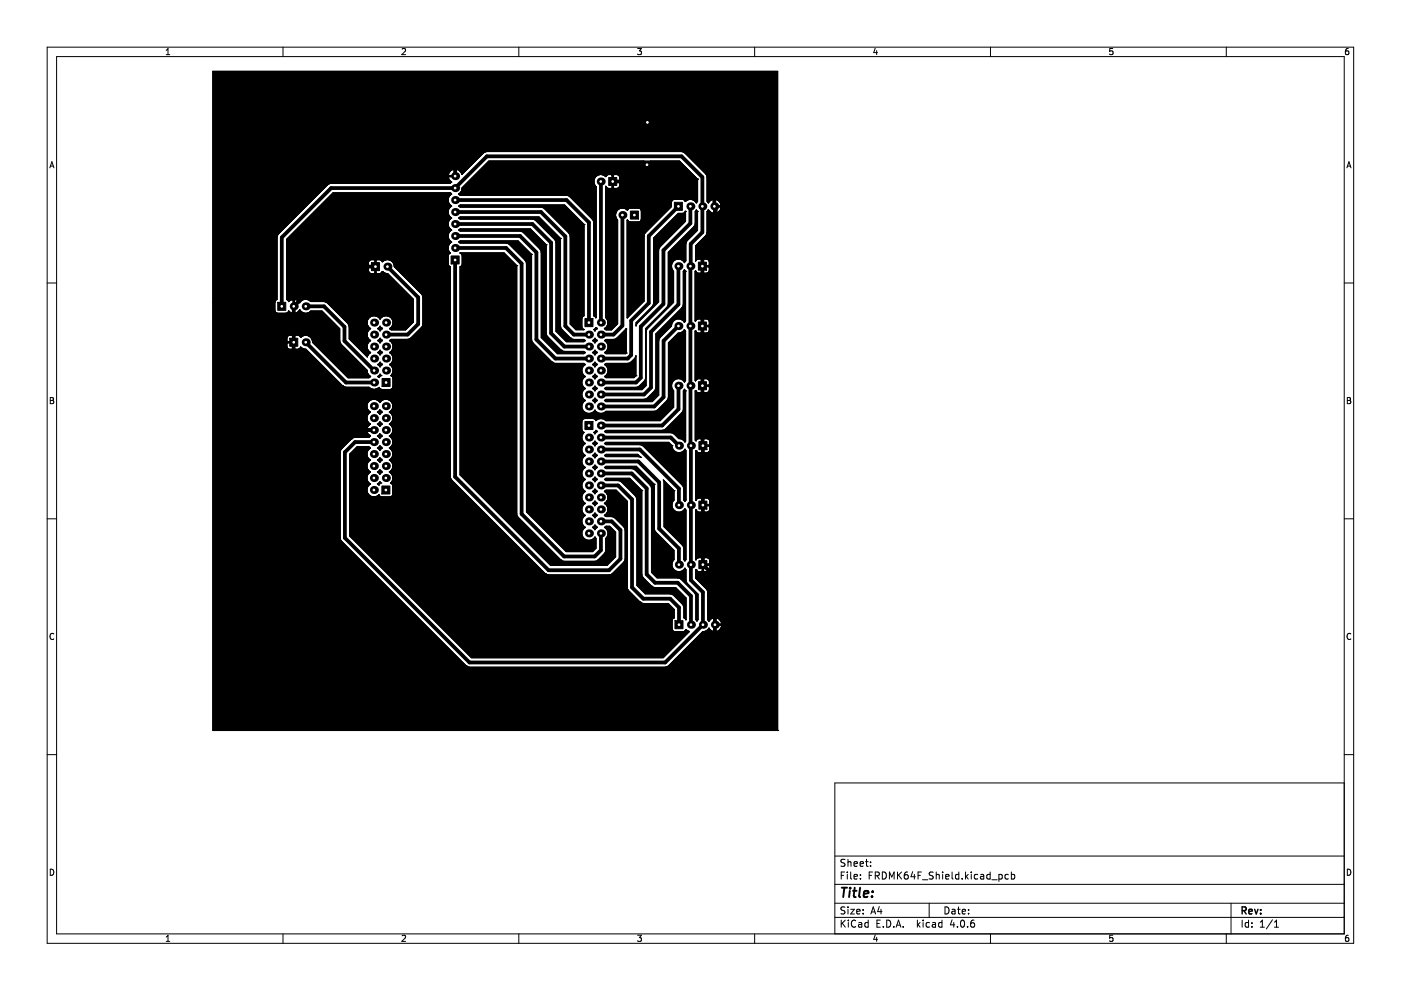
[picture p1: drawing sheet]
<svg xmlns="http://www.w3.org/2000/svg" width="297mm" height="210mm" viewBox="0 0 297 210" stroke-linecap="round" stroke-linejoin="round" font-family="sans-serif">
<g fill="none" stroke="#000" stroke-width=".21">
<path d="M10 10h277v190h-277zM12 12h273v186h-273zM35.2 11.6h.8M35.2 10.7l.4-.4v1.3M60 10v2M85.2 10.4l.5-.1 .3 .4-.8 .9h.8M110 10v2M135.2 10.3h.8l-.4 .5 .3 .1v.6l-.2 .1-.5-.1M160 10v2M185.6 10.2l-.4 1h.9M185.9 10.7v.9M210 10v2"/>
<path d="M235.9 10.3h-.6l-.1 .6 .7-.1v.7l-.2 .1-.5-.1M260 10v2M285.9 10.3l-.4 .1-.2 .2-.1 .7 .3 .3 .4-.1v-.7h-.4l-.3 .2M10.6 35.6l.4-1.3 .4 1.3M10.7 35.2h.6M285.6 35.6l.4-1.3 .4 1.3M285.7 35.2h.6M10 60h2M126.9 70.4l.2 .3M285 60h2M10.7 84.3h.4l.2 .2-.2 .4 .2 .1 .1 .3-.2 .3h-.5zM10.7 84.9h.4"/>
<path d="M285.7 84.3h.4l.2 .2-.2 .4 .2 .1 .1 .3-.2 .3h-.5zM285.7 84.9h.4M10 110h2M285 110h2M11.4 134.4a.58 .58 0 0 0-.8 .5 .58 .58 0 0 0 .8 .6M286.4 134.4a.58 .58 0 0 0-.8 .5 .58 .58 0 0 0 .8 .6M10 160h2M285 166h-108v32M285 160h2M10.7 184.3a.66 .66 0 0 1 .7 .6 .66 .66 0 0 1-.7 .7zM35.2 198.7l.4-.4v1.3M35.2 199.6h.8"/>
<path d="M60 198v2M85.2 198.4l.5-.1 .3 .4-.8 .9h.8M110 198v2M135.2 198.3h.8l-.4 .5 .3 .1v.6l-.2 .1-.5-.1M160 198v2M177 194.5h108M177 191.5h108M177 187.5h108M177 181.5h108M178.4 195.1v1.5M178.4 185.6h.5M178.6 195.7l.6 .9"/>
<path d="M179.1 184.9h-.7v1.5M179.1 192.4l-.5-.1-.2 .1v.5l.6 .2 .1 .4-.2 .3-.6-.1M179.1 182.3l-.5-.1-.2 .1v.5l.6 .2 .1 .4-.2 .3-.6-.1M179.2 195.1l-.8 .8M179.6 184.9v.1M179.6 185.4v1M179.8 182.2v1.5M179.8 192.3v.1M179.8 192.8v1M179.8 182.8l.2-.1 .4 .1v.9M179.9 195.1v.1M179.9 195.6v1"/>
<path d="M180.4 192.8h.7l-.7 1h.7M180.4 184.9v1.3l.2 .2M181.1 183.2l.7-.2-.1-.2-.4-.1-.2 .2v.7h.6M181.1 185.9l.7-.2-.1-.2-.4-.1-.2 .2v.7h.6M181.4 195.2a.71 .71 0 0 0-1 .5 .71 .71 0 0 0 .7 .9l.3-.2M181.6 193.3l.8-.2-.1-.2-.4-.1-.3 .2 .1 .7h.6M182.1 195.7h.5l.1 .9M182.4 183.2l.7-.2-.1-.2-.4-.1-.2 .2v.7h.6M182.4 186.2v.2M182.4 185.5v.1M182.7 195.9l-.5 .1-.2 .2 .2 .4 .5-.1M183 193.6v.2"/>
<path d="M183 192.9v.1M183.5 182.7h.6M183.7 182.2v1.3l.4 .2M184.1 195.7l-.5-.1-.2 .3 .1 .6h.6M184.1 195.1v1.5M184.3 185.6h.5M184.6 183.5v.2M184.6 182.8v.1M184.6 193.8l.5-1.5 .5 1.5M184.8 193.4h.7M185 184.9h-.7v1.5M185.6 198.2l-.4 1h.9"/>
<path d="M185.6 185.7l.7-.1 .1-.2v-.4l-.8-.1v1.5M185.9 198.7v.9M185.9 195.8h.5M185.9 185.7l.5 .7M186.4 192.2l-.3 1.1h.9M186.6 195.1h-.7v1.5h.7M186.8 192.8v1M187.1 184.9a.76 .76 0 0 1 .8 .7 .76 .76 0 0 1-.8 .8zM187.3 196.4v.2M188 195.1a.76 .76 0 0 1 .9 .7 .76 .76 0 0 1-.9 .8zM188.6 186.4v-1.5l.5 1.1 .5-1.1v1.5M189.5 196.4v.2"/>
<path d="M190 196.6l.5-1.5 .5 1.5M190.1 196.2h.8M190.3 184.9v1.5M190.5 185.5l.6 .9M191.1 184.9l-.8 .8M191.5 196.4v.2M192.4 184.9l-.4 .1a1.01 1.01 0 0 0 0 1.4l.5-.2 .1-.5-.3-.2h-.4l-.2 .2M193.5 184.8l-.4 1.1h1M193.9 185.4v1M194.5 195.1v1.5M194.6 196l.5 .6M194.6 185.6h.5"/>
<path d="M195.1 195.6l-.6 .6M195.4 184.9h-.8v1.5M195.6 186.5h1.1M195.7 195.1v.1M195.7 195.6v1M197 191.5v3M197.1 195.7l-.5-.1-.2 .3 .1 .6h.6M197.7 195.7h.6l.1 .9M197.9 185l-.6-.1-.3 .3 .1 .3 .7 .3v.4l-.2 .2-.6-.1M198.4 195.9l-.5 .1-.3 .2 .3 .4 .5-.1M198.5 185.5l.2-.1 .4 .1v.9M198.5 184.9v1.5"/>
<path d="M199.7 195.7l-.4-.1-.3 .3 .1 .6h.6M199.7 195.1v1.5M199.9 184.9v.1M199.9 185.4v1M200.4 192.3a.76 .76 0 0 1 .8 .7 .76 .76 0 0 1-.8 .8zM200.5 185.9l.7-.2-.1-.2-.4-.1-.2 .2 .1 .7h.5M201.9 192.9h.5l.1 .9M201.9 195l-.4 1.1h.9M201.9 184.9v1.3l.2 .2M202.2 195.6v1M202.5 193.1l-.5 .1-.2 .2 .2 .4 .5-.1M203 192.8h.6"/>
<path d="M203 196.4v.2M203.2 192.3v1.3l.4 .2M203.3 185.5l-.4-.1-.3 .3 .1 .6h.6M203.3 184.9v1.5M203.8 195.2l.2-.1a.8 .8 0 0 1 .5 .7 .8 .8 0 0 1-.5 .8l-.4-.6zM204 186.2v.2M204 193.3l.7-.2-.1-.2-.4-.1-.2 .2 .1 .7h.5M204.7 184.9v1.5M204.9 185.8l.4 .6M205.1 196.4v.2M205.3 185.4l-.6 .6M205.4 193.6v.2"/>
<path d="M205.4 192.9v.1M205.9 184.9v.1M205.9 185.4v1M206.5 195.1l-.4 .1a1.01 1.01 0 0 0 0 1.4l.5-.2v-.5l-.2-.2h-.5l-.1 .2M207.3 185.5l-.4-.1-.3 .3 .1 .6h.6M207.9 185.5h.6l.1 .9M208.6 185.7l-.5 .1-.2 .2 .2 .4 .5-.1M209.9 185.5l-.4-.1-.3 .3 .2 .6h.5M209.9 184.9v1.5M210 198v2M210.3 186.5h1.1M211.8 185.5l.4-.1 .3 .3-.1 .6h-.6"/>
<path d="M211.8 185.4v1.5M213.8 185.5l-.4-.1-.3 .3 .1 .6h.6M214.4 185.5l.5-.1 .2 .3-.1 .6h-.6M214.4 184.9v1.5M235.9 198.3h-.6l-.1 .6h.7v.6l-.2 .1-.5-.1M260 198v2M261 191.5v6.5M263.4 195.1v1.5M264.7 195.7l-.4-.1-.3 .3 .1 .6h.6M264.7 195.1v1.5M265.4 196.4v.2M265.4 195.7v.1"/>
<path d="M267.2 196.6h.9M267.2 195.5l.4-.4v1.5M269.8 195l-1.3 1.9M270.2 196.6h.9M270.2 195.5l.4-.4v1.5M285.7 184.3a.66 .66 0 0 1 .7 .6 .66 .66 0 0 1-.7 .7zM285.9 198.3l-.4 .1-.2 .2-.1 .7 .3 .3 .4-.1v-.6l-.4-.1-.3 .2"/>
</g>
<path d="M263.4 193.1l.7-.1 .1-.2-.1-.4-.7-.1v1.5M263.7 193.1l.5 .7M264.8 193.3l.7-.2-.1-.2-.4-.1-.2 .2 .1 .7h.5M266 192.8l.4 1 .3-1M267.3 193.6v.2M267.3 192.9v.1" fill="none" stroke="#000" stroke-width=".3"/>
<path d="M178.5 188.2h1.1M179 188.2l-.2 2M180.2 188.9l-.2 1.3M180.3 188.2l-.1 .2M180.8 188.9h.8M181.2 188.2l-.2 1.7 .1 .2 .3 .1M182.4 188.2l-.3 1.7 .3 .3M183.1 189.5l1-.1v-.4l-.6-.1-.3 .3v.9h.7M184.9 190v.2M185 189v.2" fill="none" stroke="#000" stroke-width=".4"/>
<g fill="none" stroke="#000" stroke-width=".8">
<path d="M96.5 37.3v-3.4l3.4-3.4h46.7l4.9 4.8v8.5l.2 .2v5.7l-2.8 2.8v41.9l.1 25.3 2.6 2.6v17l-6 5.9h-50.3l-26.9-26.8v-23l4.3-4.2M127.4 38.5v29.9M137.2 34.9l-3.6 3.6h-3.7M137.3 25.9l.1 4.6M79.6 56.5h-8.9l-8.4 8.4v15.9l10.3 10.4h6.7M82.1 56.5l6.6 6.5v5.7l-2.3 2.2h-4.5M96.5 55.1v46l19.8 19.8h12.8l2.4-2.4v-6.1l-1.8-1.9h-2.3M96.5 45h18.2l5.2 5.1v19l1.8 1.8h3.2M96.5 52.6h10.8l3.3 3.3v53.1l9 9h6.5l1.3-1.3v-3.6M96.5 50h13.8l3.4 3.5v18.5l4.1 4h7.1M96.5 47.5h16.4l3.9 4v19.2l2.9 2.8h5.2M96.5 42.4h23.6l4.8 4.8v21.2"/>
<path d="M132 45.6v23.5l-1.9 1.8h-2.7M143.8 43.8l-6.2 6.2v14.3l-3.8 3.7v7.3l-.7 .7h-5.7M143.8 56.4v8.1l-5.8 5.9v11.8l-1.4 1.4h-9.2M146.4 43.8v3.6l-5.7 5.7v11.3l-4.8 4.8v10.9l-1.1 1h-7.4M148.6 56.1l.3 .3M59.7 64.9v-14.6l10.5-10.4h26.3l6.7-6.8h41.3l4.4 4.5v11.7l-2.5 2.4v42.7l.1 28.6 2.5 2.6v6.9l-8 8h-41.5l-26.4-26.5v-18.1l2.2-2.2h4M64.8 64.9h3.9l4.3 4.4v3l6.3 6.3M64.8 72.6l8.6 8.5h5.9M143.8 69.1l-3.1 3.2v11.9l-2 2h-11.3M146.4 69.1h.1M127.4 97.8h7.9l4.5 4.5v9.8l4.1 4.2v3.4M127.4 95.3h8.2l8.3 8.3v3.5"/>
<path d="M127.4 92.8h14.8l1.8 1.7M143.9 81.8v5l-3.5 3.4h-13M146.4 81.8l.1 .1M148.9 81.8h.1M127.4 100.4h6.5l3.2 3.2v18.2l1.8 1.8h4.8l2.8 2.8v6.1M127.4 102.9h3.7l2.9 3v18.6l2.4 2.4h5.7l1.9 1.9v3.7M146.5 107.1h.1"/>
</g>
<g fill="#000" stroke="#000" stroke-width=".21">
<path d="M129.1 37.6h1.7v1.7h-1.7z" fill-rule="evenodd"/>
<path d="M98 39.8l5.7-5.6h32.8l-3.3 3.2h-1.8l-.2-.2-.4-.2h-1.7l-.5 .2-.2 .2a1.5 1.5 0 0 0-2.1 0 1.5 1.5 0 0 0 .1 2.2l-.1 27.8-.4-.5-.1-20.1-5-5.1-.7-.3h-22.5l-.4-.3a1.39 1.39 0 0 0 .8-1.3z" fill-rule="evenodd"/>
<path d="M78.8 55.7h1.7v1.7h-1.7z" fill-rule="evenodd"/>
<path d="M60.8 50.8l9.8-9.9h24.8l.3 .2a1.44 1.44 0 0 0 0 2.6 1.44 1.44 0 0 0 0 2.5 1.44 1.44 0 0 0 0 2.6 1.44 1.44 0 0 0 0 2.5 1.45 1.45 0 0 0-.2 2.4l-.3 .1-.2 .5v1.7l.2 .4 .3 .2v44.9l20.4 20.4h13.2l.8-.3 2.4-2.4 .3-.7-.1-6.5-2.1-2.2a2.65 2.65 0 0 0-1.9-.3l-.3-.2a1.44 1.44 0 0 0 0-2.6 1.44 1.44 0 0 0 0-2.5l.3-.2h2.1l2.4 2.3v18.6l3 3 5.7 .1 1.2 1.2v1.8l-.2 .1-.2 .5v1.7a.65 .65 0 0 0 .6 .6h1.9l.4-.4 .7 .4-5.5 5.5h-40.6l-25.8-25.8v-17.3l1.5-1.5h2.5l.3 .2a1.44 1.44 0 0 0 0 2.5 1.44 1.44 0 0 0 0 2.6 1.44 1.44 0 0 0 0 2.5 1.49 1.49 0 0 0-.4 2.2 1.49 1.49 0 0 0 2.3 .1l.1 .3 .5 .2h1.7a.65 .65 0 0 0 .6-.7v-1.9l-.5-.4a1.45 1.45 0 0 0-.2-2.3 1.44 1.44 0 0 0 0-2.6 1.44 1.44 0 0 0 0-2.5 1.44 1.44 0 0 0 0-2.5 1.44 1.44 0 0 0 0-2.6 1.44 1.44 0 0 0 0-2.5 1.48 1.48 0 0 0 .3-2.4 1.48 1.48 0 0 0-2.4 .3 1.48 1.48 0 0 0-2.3-.2 1.48 1.48 0 0 0 .3 2.3 1.44 1.44 0 0 0 0 2.5l-.3 .3h-5.1l-9.8-9.8v-6.4l.4-.4 .6 .4 .6 .1 8.1 8 5.2 .1a1.55 1.55 0 0 0 2.2 0l.1 .2 .5 .2h1.7a.65 .65 0 0 0 .7-.6l-.1-2-.4-.4a1.45 1.45 0 0 0-.3-2.3 1.44 1.44 0 0 0 0-2.5 1.44 1.44 0 0 0 0-2.6l.3-.2 3.9-.1 2.6-2.5 .3-.7-.1-6.1-6-6a1.48 1.48 0 0 0-.9-1.5 1.48 1.48 0 0 0-1.6 .4l-.2-.3-.4-.2h-1.7l-.5 .2-.2 .3-7.8 .1-8 7.8-.6 .1-.5 .4-.4-.4z" fill-rule="evenodd"/>
<path d="M95.6 54.3h1.7v1.7h-1.7z" fill-rule="evenodd"/>
<path d="M133.7 44.7h1.7v1.7h-1.7z" fill-rule="evenodd"/>
<path d="M143.8 45.2h1.1l.4-.4v2.1l-5.6 5.8-.1 11.3-4.5 4.5-.2 .6v-.7l3.6-3.7 .1-14.2z" fill-rule="evenodd"/>
<path d="M143 42.9h1.7v1.7h-1.7z" fill-rule="evenodd"/>
<path d="M147.6 44.5l.3 .3v4l-2.4 2.5-.1 4-.3 .4a1.49 1.49 0 0 0-2.2-.4 1.49 1.49 0 0 0-.1 2.2v6.6l-5.7 5.9-.1 11.7-.9 .9h-7.6l-.3-.2 .3-.3h6.3a2.86 2.86 0 0 0 2.1-2v-10.4l4.5-4.5 .3-.8v-10.9l5.6-5.8 .1-2.9z" fill-rule="evenodd"/>
<path d="M98 39.8l5.7-5.6h40.4l3.8 3.8v4.7l-.3 .3a1.45 1.45 0 0 0-2.3-.3l-.2-.3-.4-.1h-1.7a.65 .65 0 0 0-.7 .6v.9l-5.7 5.8-.1 14.2-3.5 3.6v-20.7l.7 .4h1.7a.65 .65 0 0 0 .6-.7v-1.7a.65 .65 0 0 0-.6-.6h-2l-.4 .5a1.5 1.5 0 0 0-2.1-.1 1.5 1.5 0 0 0 0 2.2v21.9l-1.3 1.3h-1.1l-.3-.2a1.45 1.45 0 0 0 .2-2.4v-27.8l.5 .5h.7l.2-.2v-1.2h.2v1.2l.2 .2 .9-.1 .3-.4v-.7l-.2-.2h-1.4v-1.4h.2v1.2h1.2l.2-.2v-.7l-.3-.4-.9-.1-.4 .2-.2-.2h-.7l-.5 .4a1.5 1.5 0 0 0-2.1 0 1.5 1.5 0 0 0 .1 2.2l-.1 27.8-.4-.5-.1-20.1-5-5.1-.7-.3h-22.5l-.4-.3a1.39 1.39 0 0 0 .8-1.3z" fill-rule="evenodd"/>
<path d="M128.4 39.5l.2 .3 .5 .2h1.7l.4-.2 .2-.3 2.6-.1 3.9-3.7a1.03 1.03 0 0 0 0-1.5h6.2l3.8 3.8v4.7l-.3 .3a1.45 1.45 0 0 0-2.3-.3l-.2-.3-.4-.1h-1.7a.65 .65 0 0 0-.7 .6v.9l-5.7 5.8-.1 14.2-3.5 3.6v-20.7l.7 .4h1.7a.65 .65 0 0 0 .6-.7v-1.7a.65 .65 0 0 0-.6-.6h-2l-.4 .5a1.5 1.5 0 0 0-2.1-.1 1.5 1.5 0 0 0 0 2.2v21.9l-1.3 1.3h-1.1l-.3-.2a1.45 1.45 0 0 0 .2-2.4z" fill-rule="evenodd"/>
<path d="M150.2 44.5l.5 .5v4.2l-2.7 2.9-.1 2.9-.4 .3v-3.1l2.4-2.5 .1-4.9z" fill-rule="evenodd"/>
<path d="M148.1 55.6h1.7v1.7h-1.7z" fill-rule="evenodd"/>
<path d="M97.5 34.4l2.9-2.9h45.8l4.2 4.3v6.9l-.2 .3-.2-.3-.1-5.5-4.7-4.8-.7-.3h-41.3l-.7 .3-4.6 4.6-.4-.7z" fill-rule="evenodd"/>
<path d="M45.1 15.1h119.8v139.8h-119.8v-90.8h13.1v1.7a.65 .65 0 0 0 .7 .6h1.7l.6-.4v5.1l-.2 .2-.2 .4v1.7l.2 .5 .2 .1 .1 7.2 9.9 10-3.5 3.5-.3 .7 .1 23.4 27 27.1 .8 .3h50.7l6.5-6.5 .1-6.2a1.55 1.55 0 0 0 0-2.1v-9.1l-.3-.8-1.8-1.7v-1.2l-.4-.3v-9.7l.2-.2 .2-.5v-1.9l-.4-.4v-9.6l.4-.4v-2a.62 .62 0 0 0-.5-.6v-9.8l.2-.1 .2-.5v-1.7l-.2-.4-.2-.2v-9.7l.2-.2 .2-.4v-2l-.4-.3v-9.8l.2-.2 .2-.4v-1.9l-.4-.4v-2.1l2.7-2.8 .1-5.8a1.57 1.57 0 0 0-.3-1.6v-7.4l-.3-.7-5.2-5.1-8.6-.1v-3.4a1.07 1.07 0 0 0-1.2-1.1 1.07 1.07 0 0 0-.9 1.5v3l-36.7 .1-4.1 4v2.8a1.45 1.45 0 0 0 .2 2.3l-.3 .2-25.6 .1-11 11-.1 13.6-.3 .1-.2 .5h-13.1z" fill-rule="evenodd"/>
<path d="M58.9 64.1h1.7v1.7h-1.7z" fill-rule="evenodd"/>
<path d="M50.1 20.1h109.8v129.8h-109.8v-77h10.7v.6l.3 .5 .9 .1 .2-.2v-1.2h-1.2l-.2 .2h-10.7v-1.3h10.7v.7l.2 .1h1.2v-1.2l-.2-.1-.9 .1-.3 .4h-10.7v-7.5h8.1v1.7a.65 .65 0 0 0 .7 .6h1.9l.4-.5 .7 .5 .3-.1v-2.7h.2v2.7l.2 .1 .4-.2 .5-.5 .3 .3a1.47 1.47 0 0 0 2.1 0h2.4l3.7 3.7 .1 3 5.7 5.8a1.39 1.39 0 0 0 .8 1.3l-.4 .3h-4.4l-7.5-7.5a1.48 1.48 0 0 0-.9-1.4 1.48 1.48 0 0 0-1.7 .3l-.4-.4h-.7l-.2 .1v2.7l.2 .2h.7l.4-.5 .6 .4 .6 .1 7.7 7.7 .8 .3h4.8l.5 .4a1.58 1.58 0 0 0 1.7-.3l.1 .2 .5 .2h1.7l.5-.2 .2-.4v-1.7l-.2-.5-.3-.2a1.45 1.45 0 0 0-.3-2.3 1.44 1.44 0 0 0 0-2.5 1.44 1.44 0 0 0 0-2.6l.3-.2 3.9-.1 2.6-2.5 .3-.7-.1-6.1-6-6.1a1.48 1.48 0 0 0-.9-1.4 1.48 1.48 0 0 0-1.6 .4l-.5-.5h-.7l-.2 .2v2.7l.2 .1h.7l.5-.4 .5 .3 .6 .1 5.4 5.5v4.8l-1.6 1.6h-3.1l-.3-.2 .3-.2a1.49 1.49 0 0 0-.1-2.3 1.49 1.49 0 0 0-2.2 .4 1.48 1.48 0 0 0-2.3-.3 1.48 1.48 0 0 0 .3 2.4 1.44 1.44 0 0 0 0 2.5 1.44 1.44 0 0 0 0 2.6l-.4 .2-.3 .7-3.8-3.8-.1-3-4.6-4.7-.7-.3h-2.8a1.45 1.45 0 0 0-2.4 .3l-.5-.5-.4-.2-.2 .1a.86 .86 0 0 0-1.2 .4l-.4-.5v-6.7h17.3v.7l.3 .4 .9 .1 .2-.1v-1.2h-1.2l-.2 .1h-17.3v-1.2h17.3v.6l.2 .2h1.2v-1.2l-.2-.2-.9 .1-.3 .5h-17.3v-4.8l9.8-9.9h24.8l.3 .2-.3 .3a1.46 1.46 0 0 0 .3 2.3 1.44 1.44 0 0 0 0 2.5 1.44 1.44 0 0 0 0 2.6 1.44 1.44 0 0 0 0 2.5 1.45 1.45 0 0 0-.2 2.4l-.3 .1-.2 .5v1.7l.2 .4 .3 .2v44.9l20.4 20.4h13.2l.8-.3 2.4-2.4 .3-.7-.1-6.5-2.1-2.2a2.65 2.65 0 0 0-1.9-.3l-.3-.2 .3-.2a1.46 1.46 0 0 0-.3-2.4 1.44 1.44 0 0 0 0-2.5l.3-.2h2.1l2.4 2.3v18.6l3 3 5.7 .1 1.2 1.2v1.8l-.2 .1-.2 .5v1.7l.1 .5 .5 .1h1.7l.5-.1 .1-.3 .7 .4-5.5 5.5h-40.6l-25.8-25.8v-17.3l1.5-1.5h2.5l.3 .2-.3 .2a1.46 1.46 0 0 0 .3 2.3 1.44 1.44 0 0 0 0 2.6 1.44 1.44 0 0 0 0 2.5 1.49 1.49 0 0 0-.4 2.2 1.49 1.49 0 0 0 2.3 .1l.1 .3 .5 .2h1.7l.4-.2 .2-.5v-1.7l-.2-.4-.3-.2a1.45 1.45 0 0 0-.2-2.3 1.44 1.44 0 0 0 0-2.6 1.44 1.44 0 0 0 0-2.5 1.44 1.44 0 0 0 0-2.5 1.44 1.44 0 0 0 0-2.6 1.44 1.44 0 0 0 0-2.5 1.48 1.48 0 0 0 .3-2.4 1.48 1.48 0 0 0-2.4 .3 1.48 1.48 0 0 0-2.3-.2 1.48 1.48 0 0 0 .3 2.3 1.44 1.44 0 0 0 0 2.5l-.5 .5-.2 .4 .2 .3h1.4v.2h-1.4l-.2 .2 .2 .5 .5 .5-.3 .2-3.3 .1-2.7 2.7v18.9l26.9 27 41.9 .1 .8-.3 7.2-7.2a1.39 1.39 0 0 0 1.3-.8l.5 .5 .4 .2 .3-.1v-1.2h.2v1.2l.2 .1a1.12 1.12 0 0 0 1-1.3h-1.5l.1-1.5h.2v1.2h1.2l.1-.2a1.19 1.19 0 0 0-1.5-1l-.3-.1-.4 .2-.5 .5-.2-.3-.1-6.2-2.5-2.6v-1.8l.5 .4h.7l.2-.2v-1.2h.2v1.2l.2 .2 .9-.1 .3-.4v-.7l-.2-.2h-1.4v-1.4h.2v1.2h1.2l.2-.2v-.7l-.3-.4-.9-.1-.4 .2-.2-.2h-.7l-.5 .4v-10.4l.5 .4h.7l.2-.2v-1.2h.2v1.2l.2 .2 .9-.1 .3-.4v-.7l-.2-.2h-1.4v-1.4h.2v1.2h1.2l.2-.2v-.7l-.3-.4-.9-.1-.4 .2-.2-.2h-.7l-.5 .4v-10.4l.6 .4h.6l.2-.2v-1.2h.3v1.2l.1 .2 .9-.1 .3-.4v-.7l-.1-.2h-1.5v-1.4h.3v1.2h1.2l.1-.2v-.7l-.5-.5h-.7l-.1 .2-1.1-.2-.5 .5-.2-.2v-10.4l.6 .4h.6l.2-.2v-1.2h.3v1.2l.1 .2 .9-.1 .3-.4v-.7l-.1-.2h-1.5v-1.4h.3v1.2h1.2l.1-.2v-.7l-.5-.5h-.7l-.1 .2-1.1-.2-.6 .4v-10.5l.5 .4h.7l.2-.2v-1.2h.2v1.2l.2 .2 .9-.1 .3-.4v-.7l-.2-.2h-1.4v-1.4h.2v1.2h1.2l.2-.2v-.7l-.3-.4-.9-.1-.4 .2-.2-.2h-.7l-.5 .4v-10.5l.5 .4h.7l.2-.1v-1.2h.2v1.2l.2 .1 .9-.1 .3-.4v-.7l-.2-.1h-1.4v-1.5h.2v1.2h1.2l.2-.2v-.6l-.3-.5h-.9l-.4 .1-.2-.1h-.7l-.4 .4v-3.2l2.4-2.5 .1-4.9 .2-.3 .5 .5 .4 .2 .2-.1v-1.2h.3v1.2l.2 .1a1.12 1.12 0 0 0 1-1.3h-1.5v-1.5h.3v1.2h1.2l.1-.2a1.19 1.19 0 0 0-1.6-1l-.2-.1-.4 .2-.5 .5-.2-.3-.1-5.5-4.7-4.8-.7-.3h-41.3l-.7 .3-4.6 4.6-.5-.9-.5-.2-.3 .1v1.5h-1.4l-.1 .2 .1 .4 .6 .5-.4 .2-25.6 .1-11 11-.1 13.6-.3 .1-.2 .5h-8.1v-27.1h45l.1 .2h1.2v-1.2l-.3-.1-.5 .2-.5 .9h-45z" fill-rule="evenodd"/>
<path d="M61.4 71.7h1.7v1.7h-1.7z" fill-rule="evenodd"/>
<path d="M63.6 65.7a1.45 1.45 0 0 0 2.3 .3h2.4l3.7 3.7 .1 3 5.7 5.8a1.39 1.39 0 0 0 .8 1.3l-.4 .3h-4.4l-7.5-7.5a1.48 1.48 0 0 0-.9-1.4 1.48 1.48 0 0 0-1.7 .3l-.4-.4v-5.1z" fill-rule="evenodd"/>
<path d="M80.1 77.3l.5-.5 .5 .5-.5 .5z" fill-rule="evenodd"/>
<path d="M80.1 74.8l.5-.6 .5 .6-.5 .5z" fill-rule="evenodd"/>
<path d="M80.1 72.2l.5-.5 .5 .5-.5 .5z" fill-rule="evenodd"/>
<path d="M80.1 69.7l.5-.5 .5 .5-.5 .5z" fill-rule="evenodd"/>
<path d="M65.2 63.5l5.9-5.9h7l.2 .2 .5 .2h1.7l.4-.2 .2-.2 .5 .3 .6 .1 5.4 5.5v4.8l-1.6 1.6h-3.1l-.3-.2a1.48 1.48 0 0 0 .3-2.4 1.48 1.48 0 0 0-2.3 .3 1.48 1.48 0 0 0-2.3-.3 1.48 1.48 0 0 0 .3 2.4 1.44 1.44 0 0 0 0 2.5 1.44 1.44 0 0 0 0 2.6l-.4 .2-.3 .7-3.8-3.8-.1-3-4.6-4.7-.7-.3h-2.8z" fill-rule="evenodd"/>
<path d="M97.2 51.3l.4-.2h12.2l2.9 2.8 .1 18.5 4.6 4.6 6.4 .1 .3 .2a1.44 1.44 0 0 0 0 2.5 1.44 1.44 0 0 0 0 2.6 1.44 1.44 0 0 0 0 2.5 1.48 1.48 0 0 0-.3 2.3 1.48 1.48 0 0 0 2.3-.3 1.51 1.51 0 0 0 2.4 .3h10.2l.7-.3 2-2 .3-.7v-11.5l2.1-2.1a1.39 1.39 0 0 0 1.3-.7l.2 .3v10.5l-.2 .3a1.49 1.49 0 0 0-2.2-.4 1.49 1.49 0 0 0-.1 2.3v3.4l-2.8 2.9h-11.5a1.55 1.55 0 0 0-2.2 0l-.1-.3-.5-.2h-1.7a.65 .65 0 0 0-.6 .7v1.9l.4 .4a1.45 1.45 0 0 0 .3 2.3 1.44 1.44 0 0 0 0 2.6 1.44 1.44 0 0 0 0 2.5 1.44 1.44 0 0 0 0 2.6 1.44 1.44 0 0 0 0 2.5 1.44 1.44 0 0 0 0 2.5 1.44 1.44 0 0 0 0 2.6 1.44 1.44 0 0 0 0 2.5 1.48 1.48 0 0 0-.3 2.3 1.48 1.48 0 0 0 2.3-.3l.3 .4v2l-.7 .7h-5.7l-8.4-8.4-.1-53-3.8-3.9-10.1-.1z" fill-rule="evenodd"/>
<path d="M97.2 48.8l.4-.3h14.8l3.4 3.4 .1 19.2 3.4 3.3 4.5 .1 .3 .3-.3 .2h-5.6l-3.4-3.4v-18.1l-.3-.7-3.5-3.5-.7-.3h-12.7z" fill-rule="evenodd"/>
<path d="M97.2 46.2l.4-.2h16.7l4.5 4.6 .1 18.9 2.4 2.4 2.5 .1 .3 .2-.3 .2h-3.7l-2.2-2.2v-18.7l-.3-.8-4-3.9-.7-.3h-15.3z" fill-rule="evenodd"/>
<path d="M97.2 43.7l.4-.2h22.1l4.1 4.1v19.3l-.2 .2-.2 .5v1.7l.2 .4 .2 .2h-1.7l-1.2-1.2-.1-19-5.4-5.5-.7-.3h-17.1z" fill-rule="evenodd"/>
<path d="M124 67.6h1.7v1.7h-1.7z" fill-rule="evenodd"/>
<path d="M125.6 77.3l.5-.5 .6 .5-.6 .5z" fill-rule="evenodd"/>
<path d="M125.6 74.8l.5-.6 .6 .6-.6 .5z" fill-rule="evenodd"/>
<path d="M125.6 72.2l.5-.5 .6 .5-.6 .5z" fill-rule="evenodd"/>
<path d="M125.9 69.9l.4-.5 .4 .3-.6 .5z" fill-rule="evenodd"/>
<path d="M128.2 77.3l.3-.2h4.6a2.37 2.37 0 0 0 1.7-1.7v4.3l-.4 .4h-5.9l-.3-.3a1.44 1.44 0 0 0 0-2.5z" fill-rule="evenodd"/>
<path d="M128.2 72.2l.3-.2 2-.1 2.3-2.3v5.3l-.1 .1h-4.2l-.3-.2a1.44 1.44 0 0 0 0-2.6z" fill-rule="evenodd"/>
<path d="M145.1 57.2l.2 .3v10.5l-.2 .4a1.47 1.47 0 0 0-1.7-.7 1.47 1.47 0 0 0-1 1.4l-2.4 2.4-.3 .8v11.5l-1.4 1.3h-9.8l-.3-.2 .3-.2 8.4-.1 2.1-2 .1-11.8 5.7-5.9 .1-7.4z" fill-rule="evenodd"/>
<path d="M147.5 57.5l.4 .4v9.8l-.4 .4z" fill-rule="evenodd"/>
<path d="M148.1 68.3h1.7v1.7h-1.7z" fill-rule="evenodd"/>
<path d="M69.5 95.9l3.6-3.7h5.1l.3 .3-.3 .2-3.3 .1-2.7 2.7v18.9l26.9 27 41.9 .1 .8-.3 7.2-7.2a1.39 1.39 0 0 0 1.3-.8l.2 .3v5.3l-5.3 5.4h-49.5l-26.2-26.2z" fill-rule="evenodd"/>
<path d="M80 97.5l.5-.5 .6 .5-.6 .5z" fill-rule="evenodd"/>
<path d="M80 95l.5-.5 .6 .5-.6 .5z" fill-rule="evenodd"/>
<path d="M80 92.5l.5-.5 .6 .5-.6 .5z" fill-rule="evenodd"/>
<path d="M80 89.9l.5-.5 .6 .5-.6 .5z" fill-rule="evenodd"/>
<path d="M80 87.4l.5-.5 .6 .5-.6 .5z" fill-rule="evenodd"/>
<path d="M80.1 79.8l.5-.5 .2 .3-.4 .5z" fill-rule="evenodd"/>
<path d="M81 80.3h1.7v1.7h-1.7z" fill-rule="evenodd"/>
<path d="M124 89.4h1.7v1.7h-1.7z" fill-rule="evenodd"/>
<path d="M125.6 99.1l.5-.5 .6 .5-.6 .5z" fill-rule="evenodd"/>
<path d="M125.6 96.6l.5-.5 .6 .5-.6 .5z" fill-rule="evenodd"/>
<path d="M125.6 94l.5-.5 .6 .5-.6 .5z" fill-rule="evenodd"/>
<path d="M125.9 91.7l.4-.4 .4 .2-.6 .5z" fill-rule="evenodd"/>
<path d="M125.6 84.9l.5-.5 .6 .5-.6 .5z" fill-rule="evenodd"/>
<path d="M125.6 82.4l.5-.5 .6 .5-.6 .5z" fill-rule="evenodd"/>
<path d="M125.6 79.8l.5-.5 .6 .5-.6 .5z" fill-rule="evenodd"/>
<path d="M128.2 96.6l.3-.3h6.7l.6 .7-.5-.2h-6.8z" fill-rule="evenodd"/>
<path d="M128.2 94l.3-.2h13.3l.7 .7a1.47 1.47 0 0 0 1 1.4 1.47 1.47 0 0 0 1.7-.7l.2 .4v10.4l-.2 .3-.2-.3v-2.4l-.3-.7-8.3-8.3-.8-.3h-7.1z" fill-rule="evenodd"/>
<path d="M128.2 91.5l.3-.2 12.3-.1 4-4 .1-4.3 .2-.4 .3 .4v10.6l-.2 .2a1.39 1.39 0 0 0-1.3-.7l-.9-1-.8-.3h-13.7z" fill-rule="evenodd"/>
<path d="M147.5 70.2l.4 .4v9.7l-.4 .4z" fill-rule="evenodd"/>
<path d="M147.5 82.8l.4 .4v9.9l-.3 .4-.2-.2z" fill-rule="evenodd"/>
<path d="M148.1 80.9h1.7v1.7h-1.7z" fill-rule="evenodd"/>
<path d="M148.2 93.6h1.7v1.7h-1.7z" fill-rule="evenodd"/>
<path d="M80 100.1l.5-.5 .6 .5-.6 .5z" fill-rule="evenodd"/>
<path d="M80 102.6l.5-.5 .3 .3-.4 .4z" fill-rule="evenodd"/>
<path d="M81 103h1.7v1.7h-1.7z" fill-rule="evenodd"/>
<path d="M97.5 53.7l9.4-.1 2.7 2.7v53.1l9.6 9.5h7.3l1.9-1.8v-2.9a1.45 1.45 0 0 0-.2-2.4l.3-.2h.8l1.2 1.2v5.3l-1.8 1.8h-12l-19.2-19.2v-44.1l.3-.2 .2-.4v-1.7l-.2-.5z" fill-rule="evenodd"/>
<path d="M125.6 111.8l.5-.5 .6 .5-.6 .5z" fill-rule="evenodd"/>
<path d="M125.6 109.3l.5-.5 .6 .5-.6 .5z" fill-rule="evenodd"/>
<path d="M125.6 106.7l.5-.5 .6 .5-.6 .5z" fill-rule="evenodd"/>
<path d="M125.6 104.2l.5-.5 .6 .5-.6 .5z" fill-rule="evenodd"/>
<path d="M125.6 101.7l.5-.6 .6 .6-.6 .5z" fill-rule="evenodd"/>
<path d="M128.2 99.1l.3-.2h6.4l3.8 3.8 .1 9.8 4.1 4.2v1.9a1.49 1.49 0 0 0 .1 2.3 1.49 1.49 0 0 0 2.2-.4l.2 .3 .1 2.6 2.5 2.6v5.4l-.2 .3-.3-.3v-5l-.3-.8-3.1-3-4.8-.1-1.2-1.2v-18.1l-3.8-3.8-5.8-.1z" fill-rule="evenodd"/>
<path d="M140.6 101.8l2.3 2.2v2a1.49 1.49 0 0 0 .1 2.2 1.49 1.49 0 0 0 2.2-.4l.2 .4v10.4l-.2 .4-.2-.4-.1-2.7-4.1-4.2v-9.4z" fill-rule="evenodd"/>
<path d="M147.6 108.1l.4 .5v9.7l-.4 .4z" fill-rule="evenodd"/>
<path d="M147.6 95.5l.4 .4v9.7l-.4 .5z" fill-rule="evenodd"/>
<path d="M148.2 106.2h1.7v1.7h-1.7z" fill-rule="evenodd"/>
<path d="M128.2 101.7l.3-.3h5l2.6 2.6 .1 18.2 2.3 2.3 4.8 .1 2.2 2.2-.1 4.6-.4-.4-.1-2.6-2.1-2.2-.7-.3h-5.3l-1.8-1.8v-18.6l-3.6-3.5-2.9-.1z" fill-rule="evenodd"/>
<path d="M143.1 131.6h1.7v1.7h-1.7z" fill-rule="evenodd"/>
<path d="M147.6 120.8l.3 .4h1.2l1.4 1.5v8.7l-.2 .3-.2-.3-.1-6.2-2.5-2.6z" fill-rule="evenodd"/>
<path d="M148.2 118.9h1.7v1.7h-1.7z" fill-rule="evenodd"/>
<circle cx="137.2" cy="34.9" r=".3"/>
<circle cx="137.3" cy="25.9" r=".3"/>
</g>
<g fill="none" stroke="#000" stroke-width=".25">
<path d="M45.1 15.1h119.8v139.8h-119.8zM50.1 20.1h109.8v129.8h-109.8zM50.1 37h45M69.5 39.1h.1M69.5 39.1l-10.7 10.8-.1 13.6-.3 .1-.2 .5M95.4 38.8h-25.2l-.7 .3M95.4 38.8h.1M95.6 36.1l.5-.2 .3 .1v1.2h-1.2l-.1-.2zM96.4 37.5h.1M96.6 37.2h.1M97.9 37a1.12 1.12 0 0 0-1.3-1v1.5h-1.4l-.1 .2 .1 .4 .6 .5-.4 .2M98 39.8v.1"/>
<path d="M98 39.9l-.1 .5-.7 .7 .4 .3 22.9 .1 5.1 4.9M99.2 29.7l-3.7 3.8v2.8a1.45 1.45 0 0 0 .2 2.3M99.2 29.7h.1M102.5 32.4l-4.6 4.6M102.5 32.4l.7-.3h41.3l.7 .3 4.4 4.4M102.5 32.4h.1M128.4 37.4h.1M128.4 37.4a1.5 1.5 0 0 0-2.1 .1 1.5 1.5 0 0 0 .1 2.1l-.1 27.8M128.4 39.5v27.8a1.45 1.45 0 0 1-.2 2.4l.3 .2M128.4 39.5h.1M128.5 39.6l.6 .4M129.1 37l-.5 .2-.2 .2"/>
<path d="M129.6 37l.2 .2M129.8 38.6h1.4l.2 .2-.1 .9-.4 .3h-2l-.5-.5M129.8 38.4h.1M129.8 37.2v2.6l-.2 .2M129.8 37.2h.2M130 37.2v1.2h1.2l.2-.2-.1-.9-.4-.3h-2l-.5 .4M130 38.6v1.2l.2 .2M130.2 37l-.2 .2M130.8 37l.6 .4M131.4 37.4h.1M136.3 26.3v.1M136.3 26.4v3h-36.4l-.7 .3"/>
<path d="M136.4 34.2h.1M136.4 34.2l-3.2 3.2h-1.8M136.5 34.2h-.1M137.9 34.2a1.02 1.02 0 0 1 0 1.5l-3.9 3.7-2.6 .1-.2 .3-.4 .2M138.1 25.3l.3 .7v3.4h8.2M138.1 25.3h.1M138.1 25.3a1.04 1.04 0 0 0-1.4-.2 1.04 1.04 0 0 0-.4 1.2M146.6 29.4h.1M146.6 29.4l.7 .3 4.9 4.9M147.9 38h.1M147.9 38v4.7M147.9 38l-3.8-3.8h-40.4l-5.7 5.6"/>
<path d="M149.6 36.8h.1M149.6 36.8l.4 .8M150 37.6v5.1M150 37.6h.1M150.4 35.8h.1M150.4 35.8v6.9M150.4 35.8l-4.2-4.3h-45.8l-2.9 2.9v1.9l.4 .7M152.2 34.6h.1M152.2 34.6l.3 .7M152.5 35.3v7.4M152.5 35.3h.1M60.8 56.8h17.3"/>
<path d="M60.8 55.6h17.3M70 55.8h.1M70 55.8l-7.7 7.6-.6 .1-.5 .4M78.1 56.8l.2-.1h1.2v1.2l-.2 .1M78.1 56.8l.1 .9 .4 .3h2l.5-.4M78.8 55l-.5 .2-.2 .3h-7.4l-.7 .3M78.8 58l-.5-.2-.2-.2h-7l-5.9 5.9M79.3 55l.2 .2v1.2h-1.2l-.2-.2v-.6M79.9 55l-.2 .2v2.7l.2 .1M80.5 55l.4 .2 .2 .3M81.1 57.6h.1M81.1 57.6l-.2 .2-.4 .2"/>
<path d="M81.1 55.5a1.48 1.48 0 0 1 1.6-.4 1.48 1.48 0 0 1 .9 1.5l5.8 5.7M81.1 55.5l-.5-.5h-2l-.5 .6M81.1 57.6l.5 .3 .6 .1 5.4 5.5v4.8l-1.6 1.6h-3.1M95.4 40.9h-24.8l-9.8 9.9v12.7l.4 .5 .7-.5 .3 .1M95.4 53.7l-.4 .6v1.7l.2 .4 .3 .2v44.9l20.1 20.1M95.4 40.9h.1M95.4 40.9l.3 .2a1.44 1.44 0 0 0 0 2.6 1.44 1.44 0 0 0 0 2.5 1.44 1.44 0 0 0 0 2.6 1.44 1.44 0 0 0 0 2.5 1.45 1.45 0 0 0-.3 2.3M95.4 53.6l.1 .1M97.6 51.5h.1M97.6 51.1l-.4 .2 .4 .2M97.6 48.5l-.4 .3 .4 .2 13.1 .1 3.8 3.7M97.6 46l-.4 .2 .4 .3h15.7l4.3 4.2"/>
<path d="M97.6 43.5l-.4 .2 .4 .2h17.1M97.6 51.1h.1M97.6 46h.1M97.6 46h16.7l4.5 4.6M97.6 51.5l10.1 .1 3.6 3.5M97.6 51.1h12.2l2.9 2.8M97.6 48.5h.1M97.6 48.5h14.8l3.4 3.4M97.6 43.5h.1M97.6 43.5h22.1l4.1 4.1M109.6 56.3h.1M109.6 56.3l-2.7-2.7-9.4 .1 .3 .1 .2 .5v1.7l-.2 .4-.3 .2v44.1l19.2 19.2h12l1.8-1.8v-5.3l-1.2-1.2h-.8"/>
<path d="M109.6 56.3v52.7l.3 .7 9 9M111.3 55.1h.1M111.3 55.1l.3 .8v52.6l8.4 8.4h5.7l.7-.7v-2l-.3-.4a1.48 1.48 0 0 1-2.3 .3 1.48 1.48 0 0 1 .3-2.3 1.44 1.44 0 0 1 0-2.5 1.44 1.44 0 0 1 0-2.6 1.44 1.44 0 0 1 0-2.5 1.44 1.44 0 0 1 0-2.5 1.44 1.44 0 0 1 0-2.6 1.44 1.44 0 0 1 0-2.5 1.44 1.44 0 0 1 0-2.6 1.45 1.45 0 0 1-.3-2.3l-.4-.4v-1.9a.65 .65 0 0 1 .6-.7h1.7l.6 .4M112.7 53.9h.1M112.7 53.9v18.1M114.5 52.8l.3 .7v18.1l3.4 3.4h5.6l.3-.2-.3-.3M114.5 52.8h.1M114.7 43.9h.1M114.7 43.9l.7 .3 5.2 5.2M115.8 51.9h.1M115.8 51.9v18.8l.3 .7 2.8 2.8M117.6 50.7h.1"/>
<path d="M117.6 50.7l.3 .8v18.7l2.2 2.2h3.7M118.8 50.6h.1M118.8 50.6v18.5l.3 .8 1.8 1.8M120.6 49.4l.3 .7v18.6l1.2 1.2h1.7M120.6 49.4h.1M123.8 47.6h.1M123.8 47.6v19.3l-.2 .2-.2 .5v1.7l.4 .6M125.6 46.4h.1M125.6 46.4l.3 .8v19.7l.4 .5M130.9 46.7a1.5 1.5 0 0 1 0-2.2 1.5 1.5 0 0 1 2.1 .1l.4-.5h2a.65 .65 0 0 1 .6 .6v1.7a.65 .65 0 0 1-.6 .7h-1.7l-.7-.4M130.9 46.7h.1M130.9 46.7v21.9l-1.3 1.3h-1.1"/>
<path d="M133 46.7h.1M139.6 53.1h.1M139.6 53.1v10.9l-4.5 4.5-.2 .6v-.7l3.4-3.4M142.8 57.5h.1M142.8 57.5v6.6l-5.5 5.5-.3 .8M145.3 44.8h.1M145.3 44.8l-.4 .4h-1.1l-5.2 5.3v13.8l-.3 .7M145.3 57.5h.1M145.3 57.5l-.2-.3-.2 .3v7l-.3 .8M145.3 44.8v2.1l-5.4 5.4-.3 .8M145.3 57.5v10.5l-.2 .4a1.47 1.47 0 0 0-1.7-.7 1.47 1.47 0 0 0-1 1.4l-2.4 2.4-.3 .8v11.5l-1.4 1.3h-9.8M147.1 48.1h.1"/>
<path d="M147.1 48.1l-5.4 5.4v10.9M147.4 44.8v2.6l-.3 .7M147.4 57.5l.1 10.6M147.4 44.8h.1M147.4 44.8l.2-.3 .3 .3M147.4 57.5h.1M147.5 57.5h.1M147.5 57.5h-.1M147.5 57.5l.4 .4v9.8l-.4 .4M147.9 44.8h.1M147.9 42.7l-.3 .3a1.45 1.45 0 0 0-2.3-.3l-.2-.3-.4-.1h-1.7a.65 .65 0 0 0-.7 .6v.9l-5.7 5.8-.1 14.2-3.5 3.6v-20.7M147.9 44.8v4l-2.4 2.5-.1 4-.3 .4a1.49 1.49 0 0 0-2.2-.4 1.49 1.49 0 0 0-.1 2.2"/>
<path d="M147.9 42.7h.1M148.8 56.6h1.4l.2 .1M148.8 56.3h.1M148.8 55.1v2.7l-.2 .1h-.7l-.4-.4M148.8 55.1l-.2-.1h-.7l-.4 .4M148.8 55.1h.2M149 55.1v1.2h1.2l.2-.2M149 55.1l.2-.1h.7l.5 .5v1.9l-.3 .4-.9 .1-.2-.1v-1.2M149.6 50h.1M149.6 50l-2.1 2.2v3.2M150 49.3h.1M150 44.8v4.5"/>
<path d="M150 42.7h.1M150 49.3l-.4 .7M150 44.8h.1M150.2 44.5l.2 .3M150.4 44.8h.1M150.4 44.8l.3 .2v4.2l-2.7 2.9-.1 2.9-.4 .3M150.4 42.7l-.2 .3M150.4 57.3l-.2 .4-.2 .2v9.8l.2 .1 .2 .5M150.4 42.7h.1M151.3 43.9h1.5a.99 .99 0 0 1-1.2 1.2v-1.2M151.3 43.6h.1M151.3 42.4v2.7l-.2 .1-.4-.2-.5-.5-.2 .3"/>
<path d="M151.3 42.4h.3M151.3 42.4l-.2-.1-.4 .2-.5 .5-.2-.3M151.6 42.4a1.08 1.08 0 0 1 1.3 1l-.1 .2h-1.2zM152.5 50.4h.1M152.5 50.4l-2.5 2.5v2.1l.2 .1 .2 .5M152.5 42.7h.1M152.5 42.7a1.52 1.52 0 0 1 .3 1.7v5.3M152.8 49.7h.1M152.8 49.7l-.3 .7M45.1 64.1h13.1M50.1 71.6h10.7M60.8 73.4l.2 .5 .2 .1 .1 7.2 9.9 10-3.5 3.5-.3 .7 .1 23.4 27 27.1"/>
<path d="M60.8 71.6l.1 2.2 .4 .3h.7l.2-.2v-1.2h-1.2l-.2 .2h-10.7M60.8 71.6l.5-.5h.7l.2 .1v1.2h-1.2l-.2-.1M61.2 66h.1M61.2 66v5.1l-.2 .2-.2 .4M62.2 63.6v2.7l-.3 .1-.7-.5-.4 .5h-1.9a.65 .65 0 0 1-.7-.6v-1.7M62.2 63.6h.2M62.4 63.6v2.7l.2 .1 .4-.2 .5-.5M62.4 63.6l.2-.1 .4 .2 .5 .5a1.45 1.45 0 0 1 2.4-.3l3.2 .1 4.7 4.6M63.3 66v5.1l.4 .4M63.3 66h.1M63.5 65.7l.3 .3M63.6 65.7l-.3 .3"/>
<path d="M63.7 73.6h.1M63.7 73.6l-.4 .4v6.4l9.8 9.8h5.1M63.7 71.5l-.4-.4h-.7l-.2 .1v2.7l.2 .2h.7l.4-.5M63.7 71.5a1.48 1.48 0 0 1 1.7-.3 1.48 1.48 0 0 1 .9 1.3M63.8 66h.1M63.8 66a1.47 1.47 0 0 0 2.1 0h2.4l3.7 3.7 .1 3 5.7 5.8a1.39 1.39 0 0 0 .8 1.3l-.4 .3h-4.4l-7.5-7.5M63.8 73.6l.5 .4 .6 .1 7.7 7.7M66.3 72.5v.1M73.8 68.6h.1M73.8 68.6l.3 .7v2.6l3.8 3.8 .3-.7 .4-.2a1.44 1.44 0 0 1 0-2.6 1.44 1.44 0 0 1 0-2.5 1.48 1.48 0 0 1-.3-2.4 1.48 1.48 0 0 1 2.3 .3 1.48 1.48 0 0 1 2.3-.3 1.48 1.48 0 0 1-.3 2.4l.3 .2M80.1 77.3l.5-.5 .5 .5-.5 .5zM80.1 74.8l.5-.6 .5 .6-.5 .5z"/>
<path d="M80.1 72.2l.5-.5 .5 .5-.5 .5zM80.1 69.7l.5-.5 .5 .5-.5 .5zM80.8 79.6h.1M80.8 77.1h.1M80.8 74.5h.1M80.8 72h.1M80.8 69.5h.1M80.8 79.6l-.4 .5M80.8 79.6l-.2-.3-.5 .5 .3 .3M82.9 72l-.3 .2a1.44 1.44 0 0 1 0 2.6 1.44 1.44 0 0 1 0 2.5 1.45 1.45 0 0 1 .3 2.3l.4 .4 .1 2a.65 .65 0 0 1-.7 .6h-1.7l-.5-.2-.1-.2M82.9 69.9h.1M82.9 72h.1"/>
<path d="M89.4 69.4l-2.6 2.5-3.9 .1M89.4 69.4h.1M89.4 62.3h.1M89.4 62.3l.3 .7M89.7 68.7h.1M89.7 63v5.7M89.7 68.7l-.3 .7M89.7 63h.1M112.7 72l.3 .7 4 4.1M112.7 72h.1M117 76.8h.1M117 76.8l.8 .3h6"/>
<path d="M118.9 74.2h.1M118.9 74.2l.8 .3h4.1M120.9 71.7h.1M120.9 71.7l.8 .3h2.1M123.8 77.1h.1M123.8 74.5h.1M123.8 72h.1M123.8 77.1l.3 .2a1.44 1.44 0 0 0 0 2.5 1.44 1.44 0 0 0 0 2.6 1.44 1.44 0 0 0 0 2.5 1.48 1.48 0 0 0-.3 2.3 1.48 1.48 0 0 0 2.3-.3 1.51 1.51 0 0 0 2.4 .3h10.2l.7-.3 2-2M123.8 72l.3 .2-.3 .2M123.8 72.4h.1M123.8 69.9h.1M125.6 74.8l.5-.6 .6 .6-.6 .5z"/>
<path d="M125.6 79.8l.5-.5 .6 .5-.6 .5zM125.6 77.3l.5-.5 .6 .5-.6 .5zM125.6 72.2l.5-.5 .6 .5-.6 .5zM125.9 69.9l.4-.5 .4 .3-.6 .5zM126.2 70.1h.1M126.3 79.6h.1M126.3 77.1h.1M126.3 74.5h.1M126.3 72h.1M126.3 69.5h.1M126.3 67.4h.1M126.6 69.7h.1"/>
<path d="M128.5 77.1l-.3 .2a1.44 1.44 0 0 1 0 2.5l.3 .3h5.9l.4-.4M128.5 69.9h.1M128.5 72l-.3 .2a1.44 1.44 0 0 1 0 2.6l.3 .2h4.2l.1-.1M128.5 77.1h4.6M128.5 77.1h.1M128.5 72h.1M132.7 69.8h.1M132.7 69.8l-2.2 2.1-2 .1M132.7 69.8l.1-.2v5.3M132.8 74.9h.1M133.1 77.1h.1M134.6 76h.1"/>
<path d="M134.6 76l-.8 .8-.7 .3M134.6 76l.2-.6v4.3M134.8 79.7h.1M137 70.4h.1M137 70.4v11.3l-.9 .9h-7.6M138.3 65h.1M141.4 65.2h.1M141.4 65.2l-4.5 4.5v10.4a2.86 2.86 0 0 1-2.1 2h-6.3M141.7 64.4h.1M141.7 64.4l-.3 .8M144.6 65.3l-5.5 5.5v11.4l-.3 .7M144.6 65.3h.1"/>
<path d="M147.5 70.2h.1M147.5 70.2v10.5M147.5 70.2l.4 .4v9.7l-.4 .4M148.8 69.2h1.4l.2 .2M148.8 69h.1M148.8 67.8v2.6l-.2 .2h-.7l-.4-.4M148.8 67.8h.2M148.8 67.8l-.2-.2h-.7l-.4 .5M149 67.8v1.2h1.2l.2-.2M149 67.8l.2-.2h.7l.5 .5v2l-.3 .4-.9 .1-.2-.2v-1.2M150.4 70l-.2 .4-.2 .2v9.7l.2 .2 .2 .4M72.6 81.8h.1"/>
<path d="M72.6 81.8l.8 .3h4.8M74.6 93h.1M74.6 93l-2.2 2.2-.3 .7 .1 18.5 26.6 26.8M78.2 94.8h-2.5l-1.5 1.5v17.3l25.8 25.8h40.6l5.5-5.5-.7-.4-.4 .4h-1.9a.65 .65 0 0 1-.6-.6v-1.7l.2-.5 .2-.1v-1.8l-1.2-1.2h-5.3M78.2 94.8h.1M78.2 92.7h-2.9l-.7 .3M78.2 92.2h-5.1l-3.6 3.7v22.1l26.2 26.2h49.5l5.3-5.4v-5.3M78.2 92.2h.1M78.2 94.8l.3 .2a1.44 1.44 0 0 0 0 2.5 1.44 1.44 0 0 0 0 2.6 1.44 1.44 0 0 0 0 2.5 1.49 1.49 0 0 0-.4 2.2 1.49 1.49 0 0 0 2.3 .1M78.2 92.7l.3-.2-.5-.5-.2-.5 .2-.2h1.4v-.2h-1.4l-.2-.3 .2-.4 .5-.5a1.44 1.44 0 0 1 0-2.5 1.48 1.48 0 0 1-.3-2.4 1.48 1.48 0 0 1 2.3 .3 1.48 1.48 0 0 1 2.4-.2 1.48 1.48 0 0 1-.3 2.3 1.44 1.44 0 0 1 0 2.5 1.44 1.44 0 0 1 0 2.6 1.44 1.44 0 0 1 0 2.5 1.44 1.44 0 0 1 0 2.5 1.44 1.44 0 0 1 0 2.6 1.45 1.45 0 0 1 .2 2.3l.5 .4v1.9a.65 .65 0 0 1-.6 .7h-1.7l-.6-.4M78.2 92.7h.1M78.2 92.2l.3 .3"/>
<path d="M78.2 90.1v.1M78.2 82.1v.1M78.2 82.2a1.56 1.56 0 0 0 2.2 0M78.5 89.9l-.3 .2M79.1 91v.1M79.1 91.3h.1M80 89.9l.5-.5 .6 .5-.6 .5zM80 97.5l.5-.5 .6 .5-.6 .5zM80 95l.5-.5 .6 .5-.6 .5zM80 92.5l.5-.5 .6 .5-.6 .5zM80 87.4l.5-.5 .6 .5-.6 .5zM80.4 80.1h.1"/>
<path d="M80.4 82.2h.1M80.7 99.9h.1M80.7 97.3h.1M80.7 94.8h.1M80.7 92.2h.1M80.7 89.7h.1M80.7 87.2h.1M125.6 94l.5-.5 .6 .5-.6 .5zM125.6 84.9l.5-.5 .6 .5-.6 .5zM125.6 82.4l.5-.5 .6 .5-.6 .5zM125.6 99.1l.5-.5 .6 .5-.6 .5zM125.6 96.6l.5-.5 .6 .5-.6 .5z"/>
<path d="M125.9 91.7h.1M126.3 91.3l-.3 .4M126.3 98.9h.1M126.3 96.4h.1M126.3 93.8h.1M126.3 91.3h.1M126.3 84.7h.1M126.3 82.2h.1M126.3 91.3l.4 .2-.6 .5-.2-.3M126.3 89.2h.1M128.5 99.3h.1M128.5 99.3l-.3-.2 .3-.2h6.4l3.8 3.8"/>
<path d="M128.5 94.3h.1M128.5 93.8l-.3 .2 .3 .3M128.5 96.8h.1M128.5 96.4l-.3 .2 .3 .2M128.5 91.3l-.3 .2 .3 .2h13.7M128.5 85.1h.1M128.5 84.7l-.3 .2 .3 .2M128.5 82.6h.1M128.5 82.2l-.3 .2 .3 .2M128.5 99.3l5.8 .1 3.5 3.4M128.5 96.3h6.7l.6 .7M128.5 84.7h.1"/>
<path d="M128.5 94.3h7.1M128.5 93.8h.1M128.5 93.8h13.3l.7 .7M128.5 96.8h6.8M128.5 96.3v.1M128.5 91.3h.1M128.5 91.3h11.9M128.5 84.7h8.1M128.5 82.1v.1M135.3 96.8h.1M135.3 96.8l.5 .2M135.6 94.3h.1"/>
<path d="M135.6 94.3l.8 .3 8.3 8.3M135.8 97h.1M136.6 84.7h.1M138.8 82.9h.1M138.8 82.9l-1.5 1.5-.7 .3M140.4 91.3h.1M141.4 84.9h.1M142.2 91.7h.1M142.5 94.5h.1M142.5 94.5a1.47 1.47 0 0 0 1 1.4 1.47 1.47 0 0 0 1.7-.7l.2 .4M142.8 82.9a1.49 1.49 0 0 1 .1-2.3 1.49 1.49 0 0 1 2.2 .4l.2-.3v-10.5l-.2-.3a1.39 1.39 0 0 1-1.3 .7l-2.1 2.1v11.5l-.3 .7M142.8 82.9h.1"/>
<path d="M142.8 82.9v3.4l-2.8 2.9h-11.5a1.56 1.56 0 0 0-2.2 0M144.6 87.5h.1M144.6 87.5l-3.5 3.5-.7 .3M144.9 82.9v3.9l-.3 .7M144.9 82.9h.1M144.9 82.9l.2-.4 .2 .4M145.3 82.9h.1M145.4 82.9v10.6l-.2 .2a1.39 1.39 0 0 0-1.3-.7l-.9-1-.8-.3M145.4 95.6h.1M145.4 95.6v10.4M147.4 82.9v10.4l.1 .1M147.5 82.9h.1"/>
<path d="M147.5 82.9l.4 .3v9.9l-.3 .3M147.5 95.6v10.4M147.6 95.6h.1M147.6 95.6l.4 .3v9.7l-.4 .5M148.8 81.9h1.5l.1 .2M148.8 81.7h.1M148.8 80.5v2.6l-.2 .2h-.6l-.6-.4M148.8 80.5l-.2-.2h-.6l-.5 .4M148.8 80.5h.3M148.9 94.6h1.5l.1 .2M148.9 94.4h.1M148.9 93.2v2.6l-.2 .2h-.6l-.6-.4"/>
<path d="M148.9 93.2l-.2-.2h-.6l-.6 .4M148.9 93.2h.3M149.1 80.5l.1-.2h.7l.5 .5v2l-.3 .4-.9 .1-.1-.2v-1.2M149.1 80.5v1.2h1.2l.1-.2M149.2 93.2v1.2h1.2l.1-.2M149.2 93.2l.1-.2h.7l.5 .5v2l-.3 .4-.9 .1-.1-.2v-1.2M150.4 82.6l-.2 .5-.2 .1v9.8a.62 .62 0 0 1 .5 .6M150.5 95.3l-.2 .5-.2 .2v9.6l.2 .2 .2 .4v1.7l-.2 .5-.2 .2v9.7l.4 .3v1.2l1.8 1.7M80 100.1l.5-.5 .6 .5-.6 .5zM80.4 102.8h.1M80.4 104.9h.1M80.7 102.4h.1"/>
<path d="M80.7 102.4l-.3 .4M80.7 102.4l-.2-.3-.5 .5 .4 .2M118.9 118.7h.1M125.6 104.2l.5-.5 .6 .5-.6 .5zM125.6 109.3l.5-.5 .6 .5-.6 .5zM125.6 106.7l.5-.5 .6 .5-.6 .5zM125.6 111.8l.5-.5 .6 .5-.6 .5zM125.6 101.7l.5-.6 .6 .6-.6 .5zM126.3 111.6h.1M126.3 109.1h.1M126.3 106.5h.1M126.3 104h.1"/>
<path d="M126.3 101.4h.1M128.1 117.4h.1M128.1 117.4l-1.3 1.3-.7 .3h-6.5l-.7-.3M128.5 109.5h.1M128.5 109.5l-.3-.2a1.44 1.44 0 0 0 0-2.6 1.44 1.44 0 0 0 0-2.5l.3-.2h2.1l2.4 2.3v18.2l.3 .8 2.4 2.4M128.5 111.6l-.3 .2a1.45 1.45 0 0 1 .2 2.4v2.5l-.3 .7M128.5 101.9h.1M128.5 101.9l-.3-.2 .3-.3h5l2.6 2.6M128.5 109.5l1.6 .1 2.2 2.1M128.5 101.9l2.9 .1 3.3 3.1M128.5 111.6h.1M132.3 119.2h.1"/>
<path d="M132.3 111.7h.1M132.3 119.2l-2.4 2.4-.8 .3h-12.8l-.7-.3M132.3 111.7l.3 .7v6.1l-.3 .7M134.7 105.1h.1M134.7 105.1l.3 .8M135 105.9v18.2l1.8 1.8h5.3M135 105.9h.1M136.1 104h.1M136.1 104v17.8M137.8 102.8h.1M137.8 102.8l.3 .8M138.1 103.6v17.7l1.2 1.2 4.8 .1 3.1 3"/>
<path d="M138.1 103.6h.1M138.7 102.7h.1M138.7 102.7l.1 9.8 4.1 4.2v1.9M142.9 106a1.49 1.49 0 0 0 .1 2.3 1.49 1.49 0 0 0 2.2-.5l.2 .4M142.9 118.6a1.49 1.49 0 0 0 .1 2.3 1.49 1.49 0 0 0 2.2-.4l.2 .3M142.9 104h.1M142.9 104v2M142.9 118.6h.1M142.9 106h.1M142.9 104l-2.3-2.2 .2 .5v9.4l3.9 3.8M144.7 115.5h.1M144.7 102.9h.1"/>
<path d="M144.7 102.9l.3 .7v2.4M144.7 115.5l.3 .8v2.3M145 118.6h.1M145 106h.1M145 118.6l.2 .4 .2-.4M145 106l.2 .3 .2-.3M145.4 108.2h.1M145.4 108.2v10.4M145.4 118.6h.1M145.4 106h.1M147.5 108.2v10.4M147.5 118.6h.1"/>
<path d="M147.5 106h.1M147.5 118.6l.1 .1M147.5 108.2h.1M147.5 106l.1 .1M147.6 108.1v.1M147.6 108.1l-.1 .1M147.6 108.2h.1M147.6 108.2l.4 .4v9.7l-.4 .4M148.9 119.8h1.4l.2 .2v.7l-.3 .4-.9 .1-.2-.2v-1.2M148.9 107.2h1.4l.2 .2v.7l-.3 .4-.9 .1-.2-.2v-1.2M148.9 119.6h.1M148.9 107h.1"/>
<path d="M148.9 118.4v2.6l-.2 .2M148.9 105.8v2.6l-.2 .2h-.7l-.4-.5M148.9 118.4l-.2-.2h-.7l-.4 .5M148.9 118.4h.2M148.9 105.8l-.2-.2h-.7l-.4 .5M148.9 105.8h.2M149.1 118.4l.2-.2 .9 .1 .3 .4v.7l-.2 .2h-1.2zM149.3 105.6h.7l.4 .3 .1 .9-.2 .2h-1.2v-1.2zM115.6 121.6h.1M135.7 127.7h.1M135.7 127.7l.7 .3M136.1 121.8l.3 .7 1.8 1.8"/>
<path d="M136.1 121.8h.1M136.4 128h.1M138.2 124.3h.1M138.2 124.3l.7 .3M138.9 124.6h.1M138.9 124.6h4.4l2.2 2.2v4.6M142.1 125.9h.1M142.1 125.9l.7 .3 1.9 1.9M144.7 128.1h.1M144.7 128.1l.2 .3M144.9 128.4h.1M144.9 128.4l.1 2.6 .4 .4"/>
<path d="M145.4 120.8h.1M145.4 120.8l.1 2.6 2.5 2.6v5.4M145.5 131.4h-.1M147.2 125.6h.1M147.2 125.6l.3 .4M147.5 126h.1M147.5 126v5.4l.3 .3 .2-.3M147.5 120.8v1.8l2.3 2.2M147.5 120.8h.1M147.6 120.8h.1M147.6 120.8l.4 .4h1.1l1.4 1.5v8.7M147.6 120.8h-.1"/>
<path d="M147.6 120.8l.6 .4M148 131.4h.1M149.8 124.8h.1M149.8 124.8l.3 .8M150.1 125.6v5.8l.2 .3M150.1 125.6h.1M150.3 133.2l.2 .3M150.3 133.2a1.39 1.39 0 0 1-1.3 .8l-7.2 7.2-.8 .3M150.5 133.5h.1M150.5 131.4l-.2 .3M150.5 131.4h.1M151.4 132.6h1.5a.99 .99 0 0 1-1.2 1.2v-1.2"/>
<path d="M151.4 132.3h.1M151.5 131.1v2.7l-.3 .1-.4-.2-.5-.5M151.5 131.1h.2M151.5 131.1l-.3-.1-.4 .2-.5 .5M151.7 131.1a1.08 1.08 0 0 1 1.3 1l-.1 .2h-1.2zM152.3 121.5h.1M152.3 121.5l.3 .8M152.6 133.5v5.8l-.3 .7M152.6 122.3v9.1M152.6 131.4h.1M152.6 122.3h.1M152.6 133.5h.1"/>
<path d="M152.6 131.4a1.56 1.56 0 0 1 0 2.1M94.5 145.9h.1M94.5 145.9l.8 .3h50.3M98.8 141.2h.1M98.8 141.2l.7 .3h41.5M141 141.5h.1M145.6 146.2h.1M152.3 140l-5.9 5.9-.8 .3M152.3 140h.1M159.9 149.9h.1M164.9 154.9h.1"/>
</g>
<g fill="#fff" stroke="#fff" stroke-width=".21">
<circle cx="143.8" cy="43.8" r=".17"/>
<circle cx="146.4" cy="43.8" r=".17"/>
<circle cx="148.9" cy="43.8" r=".17"/>
<circle cx="151.5" cy="43.8" r=".17"/>
<circle cx="59.7" cy="64.9" r=".17"/>
<circle cx="62.3" cy="64.9" r=".17"/>
<circle cx="64.8" cy="64.9" r=".17"/>
<circle cx="134.5" cy="45.6" r=".17"/>
<circle cx="132" cy="45.6" r=".17"/>
<circle cx="96.5" cy="55.1" r=".17"/>
<circle cx="96.5" cy="52.6" r=".17"/>
<circle cx="96.5" cy="50" r=".17"/>
<circle cx="96.5" cy="47.5" r=".17"/>
<circle cx="96.5" cy="45" r=".17"/>
<circle cx="96.5" cy="42.4" r=".17"/>
<circle cx="96.5" cy="39.9" r=".17"/>
<circle cx="96.5" cy="37.3" r=".17"/>
<circle cx="129.9" cy="38.5" r=".17"/>
<circle cx="127.4" cy="38.5" r=".17"/>
<circle cx="149" cy="119.7" r=".17"/>
<circle cx="146.5" cy="119.7" r=".17"/>
<circle cx="143.9" cy="119.7" r=".17"/>
<circle cx="149" cy="107.1" r=".17"/>
<circle cx="146.5" cy="107.1" r=".17"/>
<circle cx="143.9" cy="107.1" r=".17"/>
<circle cx="149" cy="94.5" r=".17"/>
<circle cx="146.5" cy="94.5" r=".17"/>
<circle cx="144" cy="94.5" r=".17"/>
<circle cx="148.9" cy="81.8" r=".17"/>
<circle cx="146.4" cy="81.8" r=".17"/>
<circle cx="143.9" cy="81.8" r=".17"/>
<circle cx="148.9" cy="69.1" r=".17"/>
<circle cx="146.4" cy="69.1" r=".17"/>
<circle cx="143.8" cy="69.1" r=".17"/>
<circle cx="148.9" cy="56.4" r=".17"/>
<circle cx="146.4" cy="56.4" r=".17"/>
<circle cx="143.8" cy="56.4" r=".17"/>
<circle cx="79.6" cy="56.5" r=".17"/>
<circle cx="82.1" cy="56.5" r=".17"/>
<circle cx="124.9" cy="68.4" r=".17"/>
<circle cx="127.4" cy="68.4" r=".17"/>
<circle cx="124.9" cy="70.9" r=".17"/>
<circle cx="127.4" cy="70.9" r=".17"/>
<circle cx="124.9" cy="73.5" r=".17"/>
<circle cx="127.4" cy="73.5" r=".17"/>
<circle cx="124.9" cy="76" r=".17"/>
<circle cx="127.4" cy="76" r=".17"/>
<circle cx="124.9" cy="78.6" r=".17"/>
<circle cx="127.4" cy="78.6" r=".17"/>
<circle cx="124.9" cy="81.1" r=".17"/>
<circle cx="127.4" cy="81.1" r=".17"/>
<circle cx="124.9" cy="83.6" r=".17"/>
<circle cx="127.4" cy="83.6" r=".17"/>
<circle cx="124.9" cy="86.2" r=".17"/>
<circle cx="127.4" cy="86.2" r=".17"/>
<circle cx="124.9" cy="90.2" r=".17"/>
<circle cx="127.4" cy="90.2" r=".17"/>
<circle cx="124.9" cy="92.8" r=".17"/>
<circle cx="127.4" cy="92.8" r=".17"/>
<circle cx="124.9" cy="95.3" r=".17"/>
<circle cx="127.4" cy="95.3" r=".17"/>
<circle cx="124.9" cy="97.8" r=".17"/>
<circle cx="127.4" cy="97.8" r=".17"/>
<circle cx="124.9" cy="100.4" r=".17"/>
<circle cx="127.4" cy="100.4" r=".17"/>
<circle cx="124.9" cy="102.9" r=".17"/>
<circle cx="127.4" cy="102.9" r=".17"/>
<circle cx="124.9" cy="105.5" r=".17"/>
<circle cx="127.4" cy="105.5" r=".17"/>
<circle cx="124.9" cy="108" r=".17"/>
<circle cx="127.4" cy="108" r=".17"/>
<circle cx="124.9" cy="110.5" r=".17"/>
<circle cx="127.4" cy="110.5" r=".17"/>
<circle cx="124.9" cy="113.1" r=".17"/>
<circle cx="127.4" cy="113.1" r=".17"/>
<circle cx="81.8" cy="103.9" r=".17"/>
<circle cx="79.3" cy="103.9" r=".17"/>
<circle cx="81.8" cy="101.3" r=".17"/>
<circle cx="79.3" cy="101.3" r=".17"/>
<circle cx="81.8" cy="98.8" r=".17"/>
<circle cx="79.3" cy="98.8" r=".17"/>
<circle cx="81.8" cy="96.3" r=".17"/>
<circle cx="79.3" cy="96.3" r=".17"/>
<circle cx="81.8" cy="93.7" r=".17"/>
<circle cx="79.3" cy="93.7" r=".17"/>
<circle cx="81.8" cy="91.2" r=".17"/>
<circle cx="79.3" cy="91.2" r=".17"/>
<circle cx="81.8" cy="88.6" r=".17"/>
<circle cx="79.3" cy="88.6" r=".17"/>
<circle cx="81.8" cy="86.1" r=".17"/>
<circle cx="79.3" cy="86.1" r=".17"/>
<circle cx="81.9" cy="81.1" r=".17"/>
<circle cx="79.3" cy="81.1" r=".17"/>
<circle cx="81.9" cy="78.6" r=".17"/>
<circle cx="79.3" cy="78.6" r=".17"/>
<circle cx="81.9" cy="76" r=".17"/>
<circle cx="79.3" cy="76" r=".17"/>
<circle cx="81.9" cy="73.5" r=".17"/>
<circle cx="79.3" cy="73.5" r=".17"/>
<circle cx="81.9" cy="70.9" r=".17"/>
<circle cx="79.3" cy="70.9" r=".17"/>
<circle cx="81.9" cy="68.4" r=".17"/>
<circle cx="79.3" cy="68.4" r=".17"/>
<circle cx="62.3" cy="72.6" r=".17"/>
<circle cx="64.8" cy="72.6" r=".17"/>
<circle cx="144" cy="132.5" r=".17"/>
<circle cx="146.5" cy="132.5" r=".17"/>
<circle cx="149" cy="132.5" r=".17"/>
<circle cx="151.6" cy="132.5" r=".17"/>
<circle cx="137.3" cy="25.9" r=".18"/>
<circle cx="137.2" cy="34.9" r=".17"/>
</g>
<g fill="#000">
<circle cx="96.5" cy="39.9" r=".85"/>
<circle cx="96.5" cy="37.3" r=".85"/>
<circle cx="127.4" cy="38.5" r=".85"/>
<circle cx="82.1" cy="56.5" r=".85"/>
<circle cx="96.5" cy="52.6" r=".85"/>
<circle cx="96.5" cy="45" r=".85"/>
<circle cx="96.5" cy="47.5" r=".85"/>
<circle cx="96.5" cy="42.4" r=".85"/>
<circle cx="96.5" cy="50" r=".85"/>
<circle cx="132" cy="45.6" r=".85"/>
<circle cx="143.8" cy="56.4" r=".85"/>
<circle cx="146.4" cy="43.8" r=".85"/>
<circle cx="146.4" cy="56.4" r=".85"/>
<circle cx="148.9" cy="43.8" r=".85"/>
<circle cx="151.5" cy="43.8" r=".85"/>
<circle cx="62.3" cy="64.9" r=".85"/>
<circle cx="64.8" cy="72.6" r=".85"/>
<circle cx="64.8" cy="64.9" r=".85"/>
<circle cx="79.3" cy="68.4" r=".85"/>
<circle cx="79.3" cy="78.6" r=".85"/>
<circle cx="79.3" cy="73.5" r=".85"/>
<circle cx="79.3" cy="70.9" r=".85"/>
<circle cx="79.3" cy="76" r=".85"/>
<circle cx="81.9" cy="70.9" r=".85"/>
<circle cx="81.9" cy="76" r=".85"/>
<circle cx="81.9" cy="68.4" r=".85"/>
<circle cx="81.9" cy="78.6" r=".85"/>
<circle cx="81.9" cy="73.5" r=".85"/>
<circle cx="124.9" cy="70.9" r=".85"/>
<circle cx="124.9" cy="76" r=".85"/>
<circle cx="124.9" cy="73.5" r=".85"/>
<circle cx="124.9" cy="78.6" r=".85"/>
<circle cx="127.4" cy="68.4" r=".85"/>
<circle cx="127.4" cy="70.9" r=".85"/>
<circle cx="127.4" cy="73.5" r=".85"/>
<circle cx="127.4" cy="76" r=".85"/>
<circle cx="127.4" cy="78.6" r=".85"/>
<circle cx="143.8" cy="69.1" r=".85"/>
<circle cx="146.4" cy="69.1" r=".85"/>
<circle cx="79.3" cy="91.2" r=".85"/>
<circle cx="79.3" cy="98.8" r=".85"/>
<circle cx="79.3" cy="86.1" r=".85"/>
<circle cx="79.3" cy="96.3" r=".85"/>
<circle cx="79.3" cy="93.7" r=".85"/>
<circle cx="79.3" cy="88.6" r=".85"/>
<circle cx="79.3" cy="81.1" r=".85"/>
<circle cx="81.8" cy="98.8" r=".85"/>
<circle cx="81.8" cy="91.2" r=".85"/>
<circle cx="81.8" cy="96.3" r=".85"/>
<circle cx="81.8" cy="93.7" r=".85"/>
<circle cx="81.8" cy="88.6" r=".85"/>
<circle cx="81.8" cy="86.1" r=".85"/>
<circle cx="124.9" cy="81.1" r=".85"/>
<circle cx="124.9" cy="92.8" r=".85"/>
<circle cx="124.9" cy="83.6" r=".85"/>
<circle cx="124.9" cy="95.3" r=".85"/>
<circle cx="124.9" cy="86.2" r=".85"/>
<circle cx="124.9" cy="97.8" r=".85"/>
<circle cx="127.4" cy="90.2" r=".85"/>
<circle cx="127.4" cy="95.3" r=".85"/>
<circle cx="127.4" cy="97.8" r=".85"/>
<circle cx="127.4" cy="81.1" r=".85"/>
<circle cx="127.4" cy="83.6" r=".85"/>
<circle cx="127.4" cy="86.2" r=".85"/>
<circle cx="127.4" cy="92.8" r=".85"/>
<circle cx="143.9" cy="81.8" r=".85"/>
<circle cx="144" cy="94.5" r=".85"/>
<circle cx="146.4" cy="81.8" r=".85"/>
<circle cx="146.5" cy="94.5" r=".85"/>
<circle cx="79.3" cy="103.9" r=".85"/>
<circle cx="79.3" cy="101.3" r=".85"/>
<circle cx="81.8" cy="101.3" r=".85"/>
<circle cx="124.9" cy="102.9" r=".85"/>
<circle cx="124.9" cy="105.5" r=".85"/>
<circle cx="124.9" cy="100.4" r=".85"/>
<circle cx="124.9" cy="113.1" r=".85"/>
<circle cx="124.9" cy="108" r=".85"/>
<circle cx="124.9" cy="110.5" r=".85"/>
<circle cx="127.4" cy="110.5" r=".85"/>
<circle cx="127.4" cy="105.5" r=".85"/>
<circle cx="127.4" cy="113.1" r=".85"/>
<circle cx="127.4" cy="100.4" r=".85"/>
<circle cx="127.4" cy="102.9" r=".85"/>
<circle cx="127.4" cy="108" r=".85"/>
<circle cx="143.9" cy="119.7" r=".85"/>
<circle cx="143.9" cy="107.1" r=".85"/>
<circle cx="146.5" cy="107.1" r=".85"/>
<circle cx="146.5" cy="119.7" r=".85"/>
<circle cx="146.5" cy="132.5" r=".85"/>
<circle cx="149" cy="132.5" r=".85"/>
<circle cx="151.6" cy="132.5" r=".85"/>
</g>
</svg>
